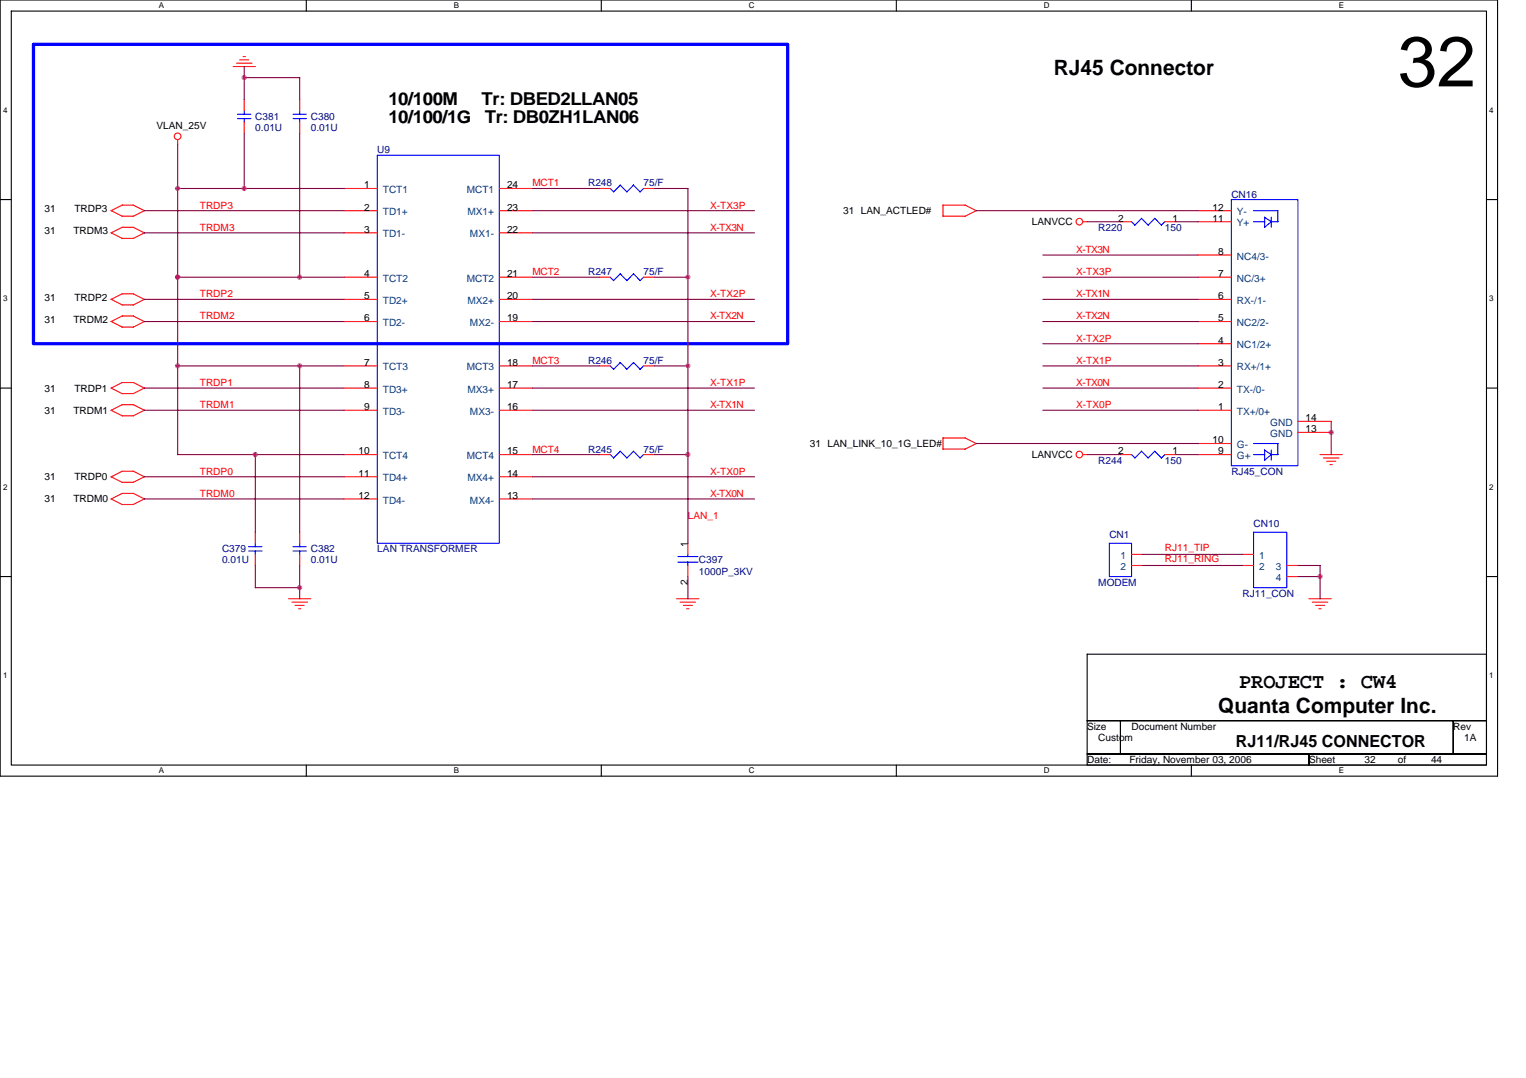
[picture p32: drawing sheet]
<svg xmlns="http://www.w3.org/2000/svg" width="297mm" height="210mm" viewBox="0 0 297 210" stroke-linecap="round" stroke-linejoin="round" font-family="sans-serif">
<defs><g id="words">
<text font-size="13.8" x="272.1" y="16.8">32</text>
<g font-size="4.1">
<text x="205.1" y="14.6">RJ45 Connector</text>
<text x="241.2" y="134">PROJECT : CW4</text>
<text x="237.1" y="138.7">Quanta Computer Inc.</text>
</g>
<g font-size="3.5">
<text x="75.6" y="20.5">10/100M</text>
<text x="75.6" y="23.9">10/100/1G</text>
<text x="93.8" y="20.5">Tr: DBED2LLAN05</text>
<text x="94.4" y="23.9">Tr: DB0ZH1LAN06</text>
</g>
<text font-size="3.2" x="240.6" y="145.5">RJ11/RJ45 CONNECTOR</text>
<g font-size="1.9" fill="#000080">
<text x="49.7" y="23.3">C381</text>
<text x="60.5" y="23.3">C380</text>
<text x="49.7" y="25.5">0.01U</text>
<text x="60.5" y="25.5">0.01U</text>
<text x="73.4" y="29.8">U9</text>
<text x="114.5" y="36.3">R248</text>
<text x="125.3" y="36.3">75/F</text>
<text x="239.7" y="38.5">CN16</text>
<text x="213.8" y="44.9">R220</text>
<text x="226.7" y="44.9">150</text>
<text x="114.5" y="53.6">R247</text>
<text x="125.3" y="53.6">75/F</text>
<text x="114.5" y="70.8">R246</text>
<text x="125.3" y="70.8">75/F</text>
<text x="114.5" y="88.1">R245</text>
<text x="125.3" y="88.1">75/F</text>
<text x="213.8" y="90.3">R244</text>
<text x="226.7" y="90.3">150</text>
<text x="239.7" y="92.4">RJ45_CON</text>
<text x="43.2" y="107.5">C379</text>
<text x="60.5" y="107.5">C382</text>
<text x="73.4" y="107.5">LAN TRANSFORMER</text>
<text x="215.9" y="104.7">CN1</text>
<text x="244" y="102.6">CN10</text>
<text x="43.2" y="109.7">0.01U</text>
<text x="60.5" y="109.7">0.01U</text>
<text x="136.1" y="109.7">C397</text>
<text x="136.1" y="111.9">1000P_3KV</text>
<text x="213.8" y="114">MODEM</text>
<text x="241.8" y="116.2">RJ11_CON</text>
</g>
<g font-size="1.9">
<text x="30.5" y="25.1">VLAN_25V</text>
<text x="8.7" y="41.3">31</text>
<text x="14.5" y="41.3">TRDP3</text>
<text x="70.9" y="36.7">1</text>
<text x="70.9" y="41">2</text>
<text x="98.7" y="36.7">24</text>
<text x="98.7" y="41">23</text>
<text x="164.1" y="41.7">31 LAN_ACTLED#</text>
<text x="236" y="41">12</text>
<text x="8.7" y="45.6">31</text>
<text x="14.3" y="45.6">TRDM3</text>
<text x="70.9" y="45.3">3</text>
<text x="98.7" y="45.3">22</text>
<text x="200.8" y="43.9">LANVCC</text>
<text x="217.7" y="43.2">2</text>
<text x="228.2" y="43.2">1</text>
<text x="236" y="43.2">11</text>
<text x="70.9" y="54">4</text>
<text x="98.7" y="54">21</text>
<text x="237.1" y="54">7</text>
<text x="237.1" y="49.6">8</text>
<text x="8.7" y="58.5">31</text>
<text x="14.5" y="58.5">TRDP2</text>
<text x="70.9" y="58.3">5</text>
<text x="98.7" y="58.3">20</text>
<text x="237.1" y="58.3">6</text>
<text x="8.7" y="62.9">31</text>
<text x="14.3" y="62.9">TRDM2</text>
<text x="70.9" y="62.6">6</text>
<text x="98.7" y="62.6">19</text>
<text x="237.1" y="62.6">5</text>
<text x="70.9" y="71.2">7</text>
<text x="98.7" y="71.2">18</text>
<text x="237.1" y="71.2">3</text>
<text x="237.1" y="66.9">4</text>
<text x="8.7" y="76.2">31</text>
<text x="14.5" y="76.2">TRDP1</text>
<text x="70.9" y="75.5">8</text>
<text x="98.7" y="75.5">17</text>
<text x="237.1" y="75.5">2</text>
<text x="8.7" y="80.6">31</text>
<text x="14.3" y="80.6">TRDM1</text>
<text x="70.9" y="79.9">9</text>
<text x="98.7" y="79.9">16</text>
<text x="237.1" y="79.9">1</text>
<text x="254.1" y="82">14</text>
<text x="69.8" y="88.5">10</text>
<text x="98.7" y="88.5">15</text>
<text x="157.6" y="87">31 LAN_LINK_10_1G_LED#</text>
<text x="200.8" y="89.2">LANVCC</text>
<text x="217.7" y="88.5">2</text>
<text x="228.2" y="88.5">1</text>
<text x="236" y="86.3">10</text>
<text x="237.1" y="88.5">9</text>
<text x="254.1" y="84.2">13</text>
<text x="8.7" y="93.5">31</text>
<text x="14.5" y="93.5">TRDP0</text>
<text x="69.8" y="92.8">11</text>
<text x="98.7" y="92.8">14</text>
<text x="8.7" y="97.8">31</text>
<text x="14.3" y="97.8">TRDM0</text>
<text x="69.8" y="97.1">12</text>
<text x="98.7" y="97.1">13</text>
<text x="133.9" y="106.4" transform="rotate(-90 133.9 106.4)">1</text>
<text x="133.9" y="113.9" transform="rotate(-90 133.9 113.9)">2</text>
<text x="211.6" y="142.1">Size</text>
<text x="220.3" y="142.1">Document Number</text>
<text x="282.9" y="142.1">Rev</text>
<text x="211.6" y="148.6">Date:</text>
<text x="213.8" y="144.3">Custom</text>
<text x="219.8" y="148.6">Friday, November 03, 2006</text>
<text x="254.8" y="148.6">Sheet</text>
<text x="265.6" y="148.6">32</text>
<text x="272.1" y="148.6">of</text>
<text x="278.5" y="148.6">44</text>
<text x="285" y="144.3">1A</text>
</g>
<g font-size="1.9" fill="#f00">
<text x="38.9" y="40.6">TRDP3</text>
<text x="103.7" y="36.3">MCT1</text>
<text x="138.2" y="40.6">X-TX3P</text>
<text x="38.9" y="44.9">TRDM3</text>
<text x="138.2" y="44.9">X-TX3N</text>
<text x="103.7" y="53.6">MCT2</text>
<text x="209.5" y="49.3">X-TX3N</text>
<text x="209.5" y="53.6">X-TX3P</text>
<text x="38.9" y="57.9">TRDP2</text>
<text x="138.2" y="57.9">X-TX2P</text>
<text x="209.5" y="57.9">X-TX1N</text>
<text x="38.9" y="62.2">TRDM2</text>
<text x="138.2" y="62.2">X-TX2N</text>
<text x="209.5" y="62.2">X-TX2N</text>
<text x="103.7" y="70.8">MCT3</text>
<text x="209.5" y="66.5">X-TX2P</text>
<text x="209.5" y="70.8">X-TX1P</text>
<text x="38.9" y="75.2">TRDP1</text>
<text x="138.2" y="75.2">X-TX1P</text>
<text x="209.5" y="75.2">X-TX0N</text>
<text x="38.9" y="79.5">TRDM1</text>
<text x="138.2" y="79.5">X-TX1N</text>
<text x="209.5" y="79.5">X-TX0P</text>
<text x="103.7" y="88.1">MCT4</text>
<text x="38.9" y="92.4">TRDP0</text>
<text x="138.2" y="92.4">X-TX0P</text>
<text x="38.9" y="96.8">TRDM0</text>
<text x="133.9" y="101.1">LAN_1</text>
<text x="138.2" y="96.8">X-TX0N</text>
<text x="226.7" y="107.3">RJ11_TIP</text>
<text x="226.7" y="109.5">RJ11_RING</text>
</g>
<g font-size="1.9" fill="#004080">
<text x="74.5" y="37.6">TCT1</text>
<text x="74.5" y="41.9">TD1+</text>
<text x="90.8" y="37.6">MCT1</text>
<text x="91" y="41.9">MX1+</text>
<text x="240.8" y="41.9">Y-</text>
<text x="74.5" y="46.2">TD1-</text>
<text x="91.5" y="46.2">MX1-</text>
<text x="240.8" y="44.1">Y+</text>
<text x="240.8" y="50.5">NC4/3-</text>
<text x="74.5" y="54.9">TCT2</text>
<text x="74.5" y="59.2">TD2+</text>
<text x="90.8" y="54.9">MCT2</text>
<text x="91" y="59.2">MX2+</text>
<text x="240.8" y="59.2">RX-/1-</text>
<text x="240.8" y="54.9">NC/3+</text>
<text x="74.5" y="63.5">TD2-</text>
<text x="91.5" y="63.5">MX2-</text>
<text x="240.8" y="63.5">NC2/2-</text>
<text x="240.8" y="67.8">NC1/2+</text>
<text x="74.5" y="72.1">TCT3</text>
<text x="74.5" y="76.5">TD3+</text>
<text x="90.8" y="72.1">MCT3</text>
<text x="91" y="76.5">MX3+</text>
<text x="240.8" y="72.1">RX+/1+</text>
<text x="240.8" y="76.5">TX-/0-</text>
<text x="74.5" y="80.8">TD3-</text>
<text x="91.5" y="80.8">MX3-</text>
<text x="240.8" y="80.8">TX+/0+</text>
<text x="247.2" y="82.9">GND</text>
<text x="74.5" y="89.4">TCT4</text>
<text x="90.8" y="89.4">MCT4</text>
<text x="240.8" y="89.4">G+</text>
<text x="240.8" y="87.2">G-</text>
<text x="247.2" y="85.1">GND</text>
<text x="74.5" y="93.7">TD4+</text>
<text x="91" y="93.7">MX4+</text>
<text x="74.5" y="98">TD4-</text>
<text x="91.5" y="98">MX4-</text>
<text x="218.1" y="108.8">1</text>
<text x="218.1" y="111">2</text>
<text x="245.1" y="108.8">1</text>
<text x="245.1" y="111">2</text>
<text x="248.3" y="111">3</text>
<text x="248.3" y="113.2">4</text>
</g>
<g font-size="1.6">
<text x="30.9" y="1.6">A</text>
<text x="88.3" y="1.6">B</text>
<text x="145.8" y="1.6">C</text>
<text x="203.2" y="1.6">D</text>
<text x="260.6" y="1.6">E</text>
<text x=".6" y="21.9">4</text>
<text x="289.9" y="21.9">4</text>
<text x=".6" y="58.6">3</text>
<text x="289.9" y="58.6">3</text>
<text x=".6" y="95.3">2</text>
<text x="289.9" y="95.3">2</text>
<text x=".6" y="132">1</text>
<text x="289.9" y="132">1</text>
<text x="30.9" y="150.6">A</text>
<text x="88.3" y="150.6">B</text>
<text x="145.8" y="150.6">C</text>
<text x="203.2" y="150.6">D</text>
<text x="260.6" y="150.6">E</text>
</g>
</g></defs>
<path d="M0 0h291.5v151.1h-291.5zM2.2 2.2h287.1v146.8h-287.1z" fill="none" stroke="#000" stroke-width=".21"/>
<g fill="#fff">
<path d="M30.9 .2h1v1.7h-1z"/>
<path d="M30.9 149.2h1v1.7h-1z"/>
</g>
<path d="M59.6 0v2.2M59.6 149v2.1" fill="none" stroke="#000" stroke-width=".21"/>
<g fill="#fff">
<path d="M88.3 .2h1.1v1.7h-1.1z"/>
<path d="M88.3 149.2h1.1v1.7h-1.1z"/>
</g>
<path d="M117 0v2.2M117 149v2.1" fill="none" stroke="#000" stroke-width=".21"/>
<g fill="#fff">
<path d="M145.8 .2h1.1v1.7h-1.1z"/>
<path d="M145.8 149.2h1.1v1.7h-1.1z"/>
</g>
<path d="M174.5 0v2.2M174.5 149v2.1" fill="none" stroke="#000" stroke-width=".21"/>
<g fill="#fff">
<path d="M203.2 .2h1.1v1.7h-1.1z"/>
<path d="M203.2 149.2h1.1v1.7h-1.1z"/>
</g>
<path d="M231.9 0v2.2M231.9 149v2.1" fill="none" stroke="#000" stroke-width=".21"/>
<g fill="#fff">
<path d="M260.6 .2h1v1.7h-1z"/>
<path d="M260.6 149.2h1v1.7h-1z"/>
<path d="M.6 20.5h.9v1.7h-.9z"/>
<path d="M289.9 20.5h.9v1.7h-.9z"/>
<path d="M.6 57.2h.9v1.7h-.9z"/>
<path d="M289.9 57.2h.9v1.7h-.9z"/>
</g>
<path d="M0 38.9h2.2M289.3 38.9h2.2" fill="none" stroke="#000" stroke-width=".21"/>
<g fill="#fff">
<path d="M.6 93.9h.9v1.8h-.9z"/>
<path d="M289.9 93.9h.9v1.8h-.9z"/>
</g>
<path d="M0 75.6h2.2M289.3 75.6h2.2" fill="none" stroke="#000" stroke-width=".21"/>
<g fill="#fff">
<path d="M.6 130.6h.9v1.8h-.9z"/>
<path d="M289.9 130.6h.9v1.8h-.9z"/>
</g>
<path d="M0 112.3h2.2M289.3 112.3h2.2M211.6 127.4h77.7v12.9h-77.7zM211.6 140.3h6.5v6.5h-6.5zM211.6 146.8h43.2v2.2h-43.2zM218.1 140.3h64.8v6.5h-64.8zM254.8 146.8h34.5v2.2h-34.5zM282.9 140.3h6.4v6.5h-6.4z" fill="none" stroke="#000" stroke-width=".21"/>
<path d="M6.5 8.6h146.8v58.3h-146.8z" fill="none" stroke="#00f" stroke-width=".63"/>
<g fill="none" stroke="#f00" stroke-width=".21">
<path d="M45.4 13h4.3M46 12.3h3.1M46.6 11.7h1.8M47.3 11h.5M47.5 19.4v2.2M58.3 19.4v2.2M23.8 39.9h2.2M23.8 39.9l-2.2 1.1 2.2 1.1M25.9 39.9l2.2 1.1-2.2 1.1M34.6 27.2v.9M47.5 23.7v2.2M58.3 23.7v2.2"/>
<path d="M67 36.7h6.4M97.2 36.7h6.5M116.6 36.7h2.2M125.3 36.7h2.1M183.6 39.9l-.1 2.2h4.4M183.6 39.9h4.3l2.2 1.1-2.2 1.1M21.6 58.3l2.2 1.1M21.6 45.3l2.2 1.1M23.8 42.1h2.1M23.8 59.4h2.1M23.8 57.2h2.2M23.8 44.3h2.2"/>
<path d="M23.8 57.2l-2.2 1.1M23.8 44.2l-2.2 1.1M25.9 57.2l2.2 1.1-2.2 1.1M25.9 44.3l2.2 1-2.2 1.1h-2.1M67 58.3h6.4M67 54h6.4M67 41h6.4M67 45.3h6.4M97.2 58.3h6.5M97.2 54h6.5M97.2 41h6.5M97.2 45.3h6.5"/>
<path d="M116.6 54h2.2M125.3 54h2.1M210.8 43.2h.8M218.1 43.2h2.2M226.7 43.2h2.2M233.2 43.2h6.5M233.2 58.3h6.5M233.2 54h6.5M233.2 49.7h6.5M233.2 41h6.5M21.6 62.6l2.2 1.1M23.8 78.8h2.1l2.2 1.1"/>
<path d="M23.8 74.5h2.1M23.8 78.8l-2.2 1.1 2.2 1.1h2.2M23.8 74.5l-2.2 1.1 2.2 1.1 2.2-.1M25.9 74.5l2.2 1.1M25.9 61.5l2.2 1.1-2.2 1.1h-2.1M26 61.5h-2.2l-2.2 1.1M28.1 79.9l-2.2 1.1M28.1 75.5l-2.2 1.1M67 71.2h6.4M67 75.6h6.4M67 79.9h6.4M67 62.6h6.4"/>
<path d="M97.2 71.2h6.5M97.2 75.6h6.5M97.2 79.9h6.5M97.2 62.6h6.5M116.6 71.2h2.2M125.3 71.2h2.1M233.2 71.2h6.5M233.2 66.9h6.5M233.2 75.6h6.5M233.2 79.9h6.5M233.2 62.6h6.5M21.6 97.2l2.2 1.1 2.2-.1"/>
<path d="M23.8 96.1h2.1l2.2 1.1-2.2 1M23.8 91.8h2.1M23.8 96.1l-2.2 1.1M23.8 91.8l-2.2 1.1 2.2 1h2.2M25.9 91.7l2.2 1.1M28.1 92.8l-2.2 1.1M67 88.5h6.4M67 92.8h6.4M67 97.2h6.4M97.2 88.5h6.5M97.2 92.8h6.5M97.2 97.2h6.5"/>
<path d="M116.6 88.5h2.2M125.3 88.5h2.1M187.9 87.4h-4.3v-2.1h4.3l2.2 1.1-2.2 1.1M210.8 88.5h.8M218.1 88.5h2.2M226.7 88.5h2.2M233.2 88.5h6.5M233.2 86.4h6.5M252.6 84.2h6.5M252.6 82h6.5M256.9 88.5h4.4M257.6 89.2h3"/>
<path d="M258.3 89.8h1.7M258.9 90.5h.4M49.7 103.6v2.2M49.7 107.9v2.2M56.2 116.6h4.3M56.8 117.2h3.1M57.4 117.9h1.8M58.1 118.5h.5M58.3 103.6v2.2M58.3 107.9v2.2M131.7 116.6h4.4M132.4 117.2h3"/>
<path d="M133 117.9h1.8M133.7 118.5h.4M133.9 105.8v2.1M133.9 110.1v2.2M220.3 107.9h2.1M220.3 110.1h2.1M241.8 107.9h2.2M241.8 110.1h2.2M250.5 110.1h2.1M250.5 112.3h2.1M254.8 116.6h4.3M255.4 117.2h3.1"/>
<path d="M256.1 117.9h1.7M256.7 118.5h.5"/>
<circle cx="34.6" cy="26.5" r=".64"/>
<circle cx="210.1" cy="43.2" r=".64"/>
<circle cx="210.1" cy="88.5" r=".64"/>
</g>
<g fill="none" stroke="#00f" stroke-width=".21">
<path d="M46.2 22.2h2.6M46.2 23.1h2.6M47.5 21.6v.7M47.5 23.1v.7M57 22.2h2.6M57 23.1h2.6M58.3 21.6v.7M58.3 23.1v.7M73.4 30.2h23.8v75.6h-23.8zM120.7 36l1.3 1.4M120.7 36l-1.3 1.4-.6-.7M123.3 36l1.3 1.4"/>
<path d="M123.3 36l-1.3 1.4M125.3 36.7l-.7 .7M239.7 38.9h12.9v51.8h-12.9zM120.7 53.3l1.3 1.3M120.7 53.3l-1.3 1.4-.6-.7M123.3 53.3l1.3 1.3M123.3 53.3l-1.3 1.4M125.3 54l-.7 .7M220.2 43.2l.7 .6M222.2 42.5l1.3 1.3M222.2 42.5l-1.3 1.4M224.8 42.5l1.3 1.3"/>
<path d="M224.8 42.5l-1.3 1.4M226.7 43.2l-.6 .7M244 41h4.7v2.2h-1.2l-1.4-.9M244 43.2h2.2M246.2 42.3v2l1.3-1.1M247.5 42.3v2M120.7 70.6l1.3 1.3M120.7 70.6l-1.3 1.3-.6-.7M123.3 70.6l1.3 1.3M123.3 70.6l-1.3 1.3M125.3 71.2l-.7 .7M120.7 87.8l1.3 1.4"/>
<path d="M120.7 87.9l-1.3 1.3-.6-.7M123.3 87.8l1.3 1.4M123.3 87.9l-1.3 1.3M125.3 88.5l-.7 .7M220.2 88.5l.7 .7M222.2 87.8l1.3 1.4M222.2 87.9l-1.3 1.3M224.8 87.8l1.3 1.4M224.8 87.9l-1.3 1.3M226.7 88.5l-.6 .7M244 86.4h4.7M244 88.5h2.2"/>
<path d="M246.2 87.6v2l1.3-1.1M247.5 87.6v2M248.7 86.3l.1 2.2h-1.3l-1.4-.9M48.4 106.4h2.6M48.4 107.3h2.6M49.7 105.8v.7M49.7 107.3v.7M57 106.4h2.6M57 107.3h2.6M58.3 105.8v.7M58.3 107.3v.7M131.9 109.5h4"/>
<path d="M131.9 108.4h4M133.9 107.9v.5M133.9 109.4v.7M215.9 105.8h4.4v6.5h-4.4zM244 103.6h6.5v10.8h-6.5z"/>
</g>
<g fill="none" stroke="#800040" stroke-width=".21">
<path d="M47.5 15.1h10.8v4.4M47.5 13v6.5M34.6 28.1v60.4h32.4M34.6 36.7h32.4M47.5 25.9v10.8M58.3 25.9v28.1M103.7 36.7h12.9M127.4 36.7h6.5v69.1M28.1 58.3h38.9M28.1 45.3h38.9M28.1 41h38.9M34.6 54h32.4"/>
<path d="M103.7 58.3h43.2M103.7 54h12.9M103.7 45.3h43.2M103.7 41h43.2M127.4 54h6.5M190 41h43.2M203 58.3h30.2M203 54h30.2M203 49.7h30.2M211.6 43.2h6.5M228.9 43.2h4.3M28.1 75.6h38.9"/>
<path d="M28.1 62.6h38.9M28.1 79.9h38.9M34.6 71.2h32.4M58.3 71.2v32.5M103.7 71.2h12.9M103.7 75.6h43.2M103.7 62.6h43.2M103.7 79.9h43.2M127.4 71.2h6.5M203 71.2h30.2M203 75.6h30.2M203 62.6h30.2"/>
<path d="M203 79.9h30.2M203 66.9h30.2M28.1 97.2h38.9M28.1 92.8h38.9M49.7 88.5v15.2M103.7 97.2h43.2M103.7 92.8h43.2M103.7 88.5h12.9M127.4 88.5h6.5M190 86.4h43.2M211.6 88.5h6.5M228.9 88.5h4.3"/>
<path d="M259.1 82v6.5M49.7 110.1v4.3M49.7 114.4h8.7M58.3 110.1v6.5M133.9 112.3v4.3M222.4 107.9h19.5M222.4 110.1h19.5M252.6 110.1h4.4M252.6 112.3h4.4M257 110.1v6.5"/>
</g>
<g fill="#f0f" stroke="#f0f" stroke-width=".21">
<circle cx="58.3" cy="54" r=".42"/>
<circle cx="49.7" cy="88.5" r=".42"/>
<circle cx="133.9" cy="88.5" r=".42"/>
<circle cx="47.5" cy="15.1" r=".42"/>
<circle cx="133.9" cy="54" r=".42"/>
<circle cx="47.5" cy="36.7" r=".42"/>
<circle cx="58.3" cy="71.2" r=".42"/>
<circle cx="34.6" cy="54" r=".42"/>
<circle cx="34.6" cy="71.2" r=".42"/>
<circle cx="34.6" cy="36.7" r=".42"/>
<circle cx="58.3" cy="114.4" r=".42"/>
<circle cx="133.9" cy="71.2" r=".42"/>
<circle cx="256.9" cy="112.3" r=".42"/>
<circle cx="259.1" cy="84.2" r=".42"/>
</g>
<use href="#words"/>
</svg>
